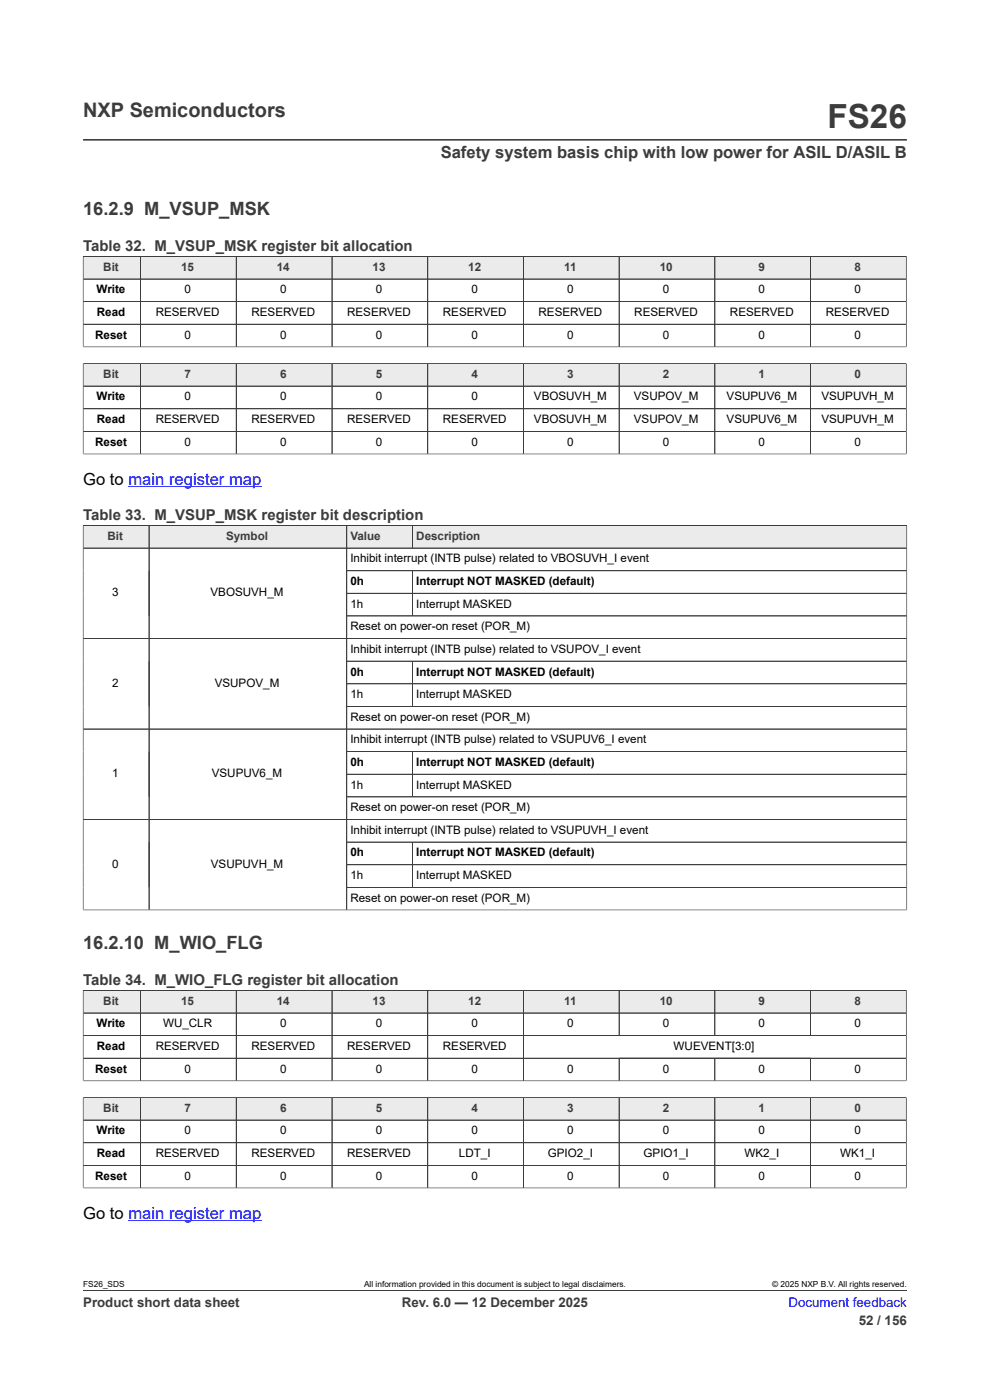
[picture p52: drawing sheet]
<svg xmlns="http://www.w3.org/2000/svg" width="210mm" height="297mm" viewBox="0 0 210 297" stroke-linecap="round" stroke-linejoin="round" font-family="sans-serif">
<defs><g id="words">
<text font-size="7.1" fill="#3c3c3c" x="175.5" y="27.2">FS26</text>
<text font-size="4.2" fill="#3c3c3c" x="17.6" y="24.8">NXP Semiconductors</text>
<g font-size="3.9" fill="#3c3c3c">
<text x="17.6" y="45.7">16.2.9 M_VSUP_MSK</text>
<text x="17.6" y="201.4">16.2.10 M_WIO_FLG</text>
</g>
<text font-size="3.5" fill="#3c3c3c" x="93.5" y="33.5">Safety system basis chip with low power for ASIL D/ASIL B</text>
<g font-size="3.5">
<text x="17.6" y="102.9">Go to main register map</text>
<text x="17.6" y="258.6">Go to main register map</text>
</g>
<g font-size="3.2" fill="#3c3c3c">
<text x="17.6" y="53.2">Table 32. M_VSUP_MSK register bit allocation</text>
<text x="17.6" y="110.3">Table 33. M_VSUP_MSK register bit description</text>
<text x="17.6" y="209">Table 34. M_WIO_FLG register bit allocation</text>
</g>
<g font-size="2.8" fill="#3c3c3c">
<text x="17.6" y="277.3">Product short data sheet</text>
<text x="85.3" y="277.3">Rev. 6.0 — 12 December 2025</text>
<text x="182.2" y="281">52 / 156</text>
</g>
<text font-size="2.8" fill="#00f" x="167.3" y="277.3">Document feedback</text>
<g font-size="2.5" fill="#3c3c3c">
<text x="21.9" y="57.4">Bit</text>
<text x="38.4" y="57.4">15</text>
<text x="58.7" y="57.4">14</text>
<text x="79" y="57.4">13</text>
<text x="99.3" y="57.4">12</text>
<text x="119.7" y="57.4">11</text>
<text x="139.9" y="57.4">10</text>
<text x="160.9" y="57.4">9</text>
<text x="181.2" y="57.4">8</text>
<text x="21.9" y="80.2">Bit</text>
<text x="39.1" y="80.2">7</text>
<text x="59.4" y="80.2">6</text>
<text x="79.7" y="80.2">5</text>
<text x="100" y="80.2">4</text>
<text x="120.3" y="80.2">3</text>
<text x="140.6" y="80.2">2</text>
<text x="160.9" y="80.2">1</text>
<text x="181.2" y="80.2">0</text>
<text x="22.8" y="114.5">Bit</text>
<text x="48" y="114.5">Symbol</text>
<text x="74.3" y="114.5">Value</text>
<text x="88.3" y="114.5">Description</text>
<text x="21.9" y="213.1">Bit</text>
<text x="38.4" y="213.1">15</text>
<text x="58.7" y="213.1">14</text>
<text x="79" y="213.1">13</text>
<text x="99.3" y="213.1">12</text>
<text x="119.7" y="213.1">11</text>
<text x="139.9" y="213.1">10</text>
<text x="160.9" y="213.1">9</text>
<text x="181.2" y="213.1">8</text>
<text x="21.9" y="235.9">Bit</text>
<text x="39.1" y="235.9">7</text>
<text x="59.4" y="235.9">6</text>
<text x="79.7" y="235.9">5</text>
<text x="100" y="235.9">4</text>
<text x="120.3" y="235.9">3</text>
<text x="140.6" y="235.9">2</text>
<text x="160.9" y="235.9">1</text>
<text x="181.2" y="235.9">0</text>
</g>
<g font-size="2.5">
<text x="20.5" y="62.2">Write</text>
<text x="39.1" y="62.2">0</text>
<text x="59.4" y="62.2">0</text>
<text x="79.7" y="62.2">0</text>
<text x="100" y="62.2">0</text>
<text x="120.3" y="62.2">0</text>
<text x="140.6" y="62.2">0</text>
<text x="160.9" y="62.2">0</text>
<text x="181.2" y="62.2">0</text>
<text x="20.2" y="71.8">Reset</text>
<text x="20.5" y="67">Read</text>
<text x="33" y="67">RESERVED</text>
<text x="39.1" y="71.8">0</text>
<text x="53.3" y="67">RESERVED</text>
<text x="59.4" y="71.8">0</text>
<text x="73.6" y="67">RESERVED</text>
<text x="79.7" y="71.8">0</text>
<text x="93.9" y="67">RESERVED</text>
<text x="100" y="71.8">0</text>
<text x="114.2" y="67">RESERVED</text>
<text x="120.3" y="71.8">0</text>
<text x="134.5" y="67">RESERVED</text>
<text x="140.6" y="71.8">0</text>
<text x="154.8" y="67">RESERVED</text>
<text x="160.9" y="71.8">0</text>
<text x="175.1" y="67">RESERVED</text>
<text x="181.2" y="71.8">0</text>
<text x="20.5" y="85">Write</text>
<text x="20.5" y="89.8">Read</text>
<text x="33" y="89.8">RESERVED</text>
<text x="39.1" y="85">0</text>
<text x="53.3" y="89.8">RESERVED</text>
<text x="59.4" y="85">0</text>
<text x="73.6" y="89.8">RESERVED</text>
<text x="79.7" y="85">0</text>
<text x="93.9" y="89.8">RESERVED</text>
<text x="100" y="85">0</text>
<text x="113.3" y="85">VBOSUVH_M</text>
<text x="113.3" y="89.8">VBOSUVH_M</text>
<text x="134.5" y="85">VSUPOV_M</text>
<text x="134.5" y="89.8">VSUPOV_M</text>
<text x="154.1" y="85">VSUPUV6_M</text>
<text x="154.1" y="89.8">VSUPUV6_M</text>
<text x="174.2" y="85">VSUPUVH_M</text>
<text x="174.2" y="89.8">VSUPUVH_M</text>
<text x="20.2" y="94.5">Reset</text>
<text x="39.1" y="94.5">0</text>
<text x="59.4" y="94.5">0</text>
<text x="79.7" y="94.5">0</text>
<text x="100" y="94.5">0</text>
<text x="120.3" y="94.5">0</text>
<text x="140.6" y="94.5">0</text>
<text x="160.9" y="94.5">0</text>
<text x="181.2" y="94.5">0</text>
<text x="74.3" y="119.3">Inhibit interrupt (INTB pulse) related to VBOSUVH_I event</text>
<text x="74.3" y="124.1">0h</text>
<text x="88.3" y="124.1">Interrupt NOT MASKED (default)</text>
<text x="23.8" y="126.5">3</text>
<text x="44.7" y="126.5">VBOSUVH_M</text>
<text x="74.3" y="128.9">1h</text>
<text x="88.3" y="128.9">Interrupt MASKED</text>
<text x="74.3" y="133.7">Reset on power-on reset (POR_M)</text>
<text x="74.3" y="138.5">Inhibit interrupt (INTB pulse) related to VSUPOV_I event</text>
<text x="74.3" y="143.3">0h</text>
<text x="88.3" y="143.3">Interrupt NOT MASKED (default)</text>
<text x="23.8" y="145.7">2</text>
<text x="45.5" y="145.7">VSUPOV_M</text>
<text x="74.3" y="148.1">1h</text>
<text x="88.3" y="148.1">Interrupt MASKED</text>
<text x="74.3" y="152.9">Reset on power-on reset (POR_M)</text>
<text x="74.3" y="157.7">Inhibit interrupt (INTB pulse) related to VSUPUV6_I event</text>
<text x="23.8" y="164.9">1</text>
<text x="44.9" y="164.9">VSUPUV6_M</text>
<text x="74.3" y="162.5">0h</text>
<text x="74.3" y="167.3">1h</text>
<text x="88.3" y="162.5">Interrupt NOT MASKED (default)</text>
<text x="88.3" y="167.3">Interrupt MASKED</text>
<text x="74.3" y="172.1">Reset on power-on reset (POR_M)</text>
<text x="74.3" y="176.9">Inhibit interrupt (INTB pulse) related to VSUPUVH_I event</text>
<text x="23.8" y="184.1">0</text>
<text x="44.7" y="184.1">VSUPUVH_M</text>
<text x="74.3" y="181.7">0h</text>
<text x="88.3" y="181.7">Interrupt NOT MASKED (default)</text>
<text x="74.3" y="186.5">1h</text>
<text x="74.3" y="191.3">Reset on power-on reset (POR_M)</text>
<text x="88.3" y="186.5">Interrupt MASKED</text>
<text x="20.5" y="217.9">Write</text>
<text x="34.6" y="217.9">WU_CLR</text>
<text x="59.4" y="217.9">0</text>
<text x="79.7" y="217.9">0</text>
<text x="100" y="217.9">0</text>
<text x="120.3" y="217.9">0</text>
<text x="140.6" y="217.9">0</text>
<text x="160.9" y="217.9">0</text>
<text x="181.2" y="217.9">0</text>
<text x="20.2" y="227.5">Reset</text>
<text x="20.5" y="222.7">Read</text>
<text x="33" y="222.7">RESERVED</text>
<text x="39.1" y="227.5">0</text>
<text x="53.3" y="222.7">RESERVED</text>
<text x="59.4" y="227.5">0</text>
<text x="73.6" y="222.7">RESERVED</text>
<text x="79.7" y="227.5">0</text>
<text x="93.9" y="222.7">RESERVED</text>
<text x="100" y="227.5">0</text>
<text x="120.3" y="227.5">0</text>
<text x="140.6" y="227.5">0</text>
<text x="142.9" y="222.7">WUEVENT[3:0]</text>
<text x="160.9" y="227.5">0</text>
<text x="181.2" y="227.5">0</text>
<text x="20.5" y="240.7">Write</text>
<text x="20.5" y="245.5">Read</text>
<text x="33" y="245.5">RESERVED</text>
<text x="39.1" y="240.7">0</text>
<text x="53.3" y="245.5">RESERVED</text>
<text x="59.4" y="240.7">0</text>
<text x="73.6" y="245.5">RESERVED</text>
<text x="79.7" y="240.7">0</text>
<text x="97.3" y="245.5">LDT_I</text>
<text x="100" y="240.7">0</text>
<text x="116.2" y="245.5">GPIO2_I</text>
<text x="120.3" y="240.7">0</text>
<text x="136.5" y="245.5">GPIO1_I</text>
<text x="140.6" y="240.7">0</text>
<text x="157.9" y="245.5">WK2_I</text>
<text x="160.9" y="240.7">0</text>
<text x="178.2" y="245.5">WK1_I</text>
<text x="181.2" y="240.7">0</text>
<text x="20.2" y="250.3">Reset</text>
<text x="39.1" y="250.3">0</text>
<text x="59.4" y="250.3">0</text>
<text x="79.7" y="250.3">0</text>
<text x="100" y="250.3">0</text>
<text x="120.3" y="250.3">0</text>
<text x="140.6" y="250.3">0</text>
<text x="160.9" y="250.3">0</text>
<text x="181.2" y="250.3">0</text>
</g>
<g font-size="1.8">
<text x="17.6" y="273.1">FS26_SDS</text>
<text x="77.2" y="273.1">All information provided in this document is subject to legal disclaimers.</text>
<text x="163.8" y="273.1">© 2025 NXP B.V. All rights reserved.</text>
</g>
</g></defs>
<path d="M17.6 29.7h174.8M17.6 54.4h174.6" fill="none" stroke="#3c3c3c" stroke-width=".21"/>
<path d="M17.7 54.5h12v4.6h-12z" fill="#ebebeb"/>
<path d="M17.6 54.4h12.2v4.8h-12.2z" fill="none" stroke="#3c3c3c" stroke-width=".21"/>
<path d="M29.9 54.5h20.2v4.6h-20.2z" fill="#ebebeb"/>
<path d="M29.8 54.4h20.3v4.8h-20.3z" fill="none" stroke="#3c3c3c" stroke-width=".21"/>
<path d="M50.2 54.5h20.2v4.6h-20.2z" fill="#ebebeb"/>
<path d="M50.1 54.4h20.3v4.8h-20.3z" fill="none" stroke="#3c3c3c" stroke-width=".21"/>
<path d="M70.5 54.5h20.2v4.6h-20.2z" fill="#ebebeb"/>
<path d="M70.4 54.4h20.3v4.8h-20.3z" fill="none" stroke="#3c3c3c" stroke-width=".21"/>
<path d="M90.8 54.5h20.2v4.6h-20.2z" fill="#ebebeb"/>
<path d="M90.7 54.4h20.3v4.8h-20.3z" fill="none" stroke="#3c3c3c" stroke-width=".21"/>
<path d="M111.1 54.5h20.2v4.6h-20.2z" fill="#ebebeb"/>
<path d="M111 54.4h20.3v4.8h-20.3z" fill="none" stroke="#3c3c3c" stroke-width=".21"/>
<path d="M131.4 54.5h20.2v4.6h-20.2z" fill="#ebebeb"/>
<path d="M131.3 54.4h20.3v4.8h-20.3z" fill="none" stroke="#3c3c3c" stroke-width=".21"/>
<path d="M151.7 54.5h20.2v4.6h-20.2z" fill="#ebebeb"/>
<path d="M151.6 54.4h20.3v4.8h-20.3z" fill="none" stroke="#3c3c3c" stroke-width=".21"/>
<path d="M172 54.5h20.2v4.6h-20.2z" fill="#ebebeb"/>
<g fill="none" stroke="#3c3c3c" stroke-width=".21">
<path d="M17.6 54.4h174.6v19.3M17.6 59.2h174.6M17.6 54.5v19.2M29.8 54.5v19.1M50.1 54.5v19.1M70.4 54.5v19.1M90.7 54.5v19.1M111 54.5v19.1M131.3 54.5v19.1M151.6 54.5v19.1M171.9 54.4v19.2M17.6 73.6h174.7"/>
<path d="M17.6 68.8h174.6M192.2 64h-174.6"/>
</g>
<path d="M17.7 77.2h12v4.6h-12z" fill="#ebebeb"/>
<path d="M17.6 77v4.9h12.2v-4.8h-12.2" fill="none" stroke="#3c3c3c" stroke-width=".21"/>
<path d="M29.9 77.2h20.2v4.6h-20.2z" fill="#ebebeb"/>
<path d="M29.8 77.1h20.3v4.8h-20.3z" fill="none" stroke="#3c3c3c" stroke-width=".21"/>
<path d="M50.2 77.2h20.2v4.6h-20.2z" fill="#ebebeb"/>
<path d="M50.1 77.1h20.3v4.8h-20.3z" fill="none" stroke="#3c3c3c" stroke-width=".21"/>
<path d="M70.5 77.2h20.2v4.6h-20.2z" fill="#ebebeb"/>
<path d="M70.4 77.1h20.3v4.8h-20.3z" fill="none" stroke="#3c3c3c" stroke-width=".21"/>
<path d="M90.8 77.2h20.2v4.6h-20.2z" fill="#ebebeb"/>
<path d="M90.7 77.1h20.3v4.8h-20.3z" fill="none" stroke="#3c3c3c" stroke-width=".21"/>
<path d="M111.1 77.2h20.2v4.6h-20.2z" fill="#ebebeb"/>
<path d="M111 77.1h20.3v4.8h-20.3z" fill="none" stroke="#3c3c3c" stroke-width=".21"/>
<path d="M131.4 77.2h20.2v4.6h-20.2z" fill="#ebebeb"/>
<path d="M131.3 77.1h20.3v4.8h-20.3z" fill="none" stroke="#3c3c3c" stroke-width=".21"/>
<path d="M151.7 77.2h20.2v4.6h-20.2z" fill="#ebebeb"/>
<path d="M151.6 77.1h20.3v4.8h-20.3z" fill="none" stroke="#3c3c3c" stroke-width=".21"/>
<path d="M172 77.2h20.2v4.6h-20.2z" fill="#ebebeb"/>
<g fill="none" stroke="#3c3c3c" stroke-width=".21">
<path d="M17.6 77.2v19.2M17.7 77.1h174.6M29.8 77.2v19.1M50.1 77.2v19.1M70.4 77.2v19.1M90.7 77.2v19.1M111 77.2v19.1M131.3 77.2v19.1M151.6 77.2v19.1M171.9 77.1v19.2M192.2 77v19.4M17.6 96.3h174.7"/>
<path d="M17.6 81.9h174.6M17.6 86.7h174.6M192.2 91.5h-174.6M17.6 111.5h174.8"/>
</g>
<path d="M27.2 103.2h28.3" fill="none" stroke="#00f" stroke-width=".21"/>
<path d="M17.7 111.5h13.8v4.7h-13.8z" fill="#ebebeb"/>
<path d="M17.6 111.5h14v4.8h-14z" fill="none" stroke="#3c3c3c" stroke-width=".21"/>
<path d="M31.7 111.5h41.8v4.7h-41.8z" fill="#ebebeb"/>
<path d="M31.6 111.5h41.9v4.8h-41.9z" fill="none" stroke="#3c3c3c" stroke-width=".21"/>
<path d="M73.6 111.5h13.9v4.7h-13.9z" fill="#ebebeb"/>
<path d="M73.5 111.5h14v4.8h-14z" fill="none" stroke="#3c3c3c" stroke-width=".21"/>
<path d="M87.6 111.5h104.7v4.7h-104.7z" fill="#ebebeb"/>
<g fill="none" stroke="#3c3c3c" stroke-width=".21">
<path d="M17.6 111.5h174.8v81.6M17.6 116.3h174.8M17.6 111.5v81.6M31.6 111.5v81.5M73.5 111.5v81.5M87.5 111.5v4.8M17.6 135.5h174.8M73.5 121.1h118.9M73.5 125.9h118.9M73.5 130.7h118.9M87.5 121.1v9.6M17.6 154.7h174.8"/>
<path d="M73.5 140.3h118.9M73.5 145.1h118.9M73.5 149.9h118.9M73.5 159.5h118.9M87.5 140.3v9.6M87.5 159.5v9.6M17.6 173.8h174.8M73.5 164.3h118.9M73.5 169.1h118.9M73.5 178.6h118.9M87.5 178.6v9.6M73.5 183.4h118.9"/>
<path d="M73.5 188.2h118.9M192.4 193h-174.8M17.6 210.1h174.6"/>
</g>
<path d="M17.7 210.2h12v4.6h-12z" fill="#ebebeb"/>
<path d="M17.6 210.1h12.2v4.8h-12.2z" fill="none" stroke="#3c3c3c" stroke-width=".21"/>
<path d="M29.9 210.2h20.2v4.6h-20.2z" fill="#ebebeb"/>
<path d="M29.8 210.1h20.3v4.8h-20.3z" fill="none" stroke="#3c3c3c" stroke-width=".21"/>
<path d="M50.2 210.2h20.2v4.6h-20.2z" fill="#ebebeb"/>
<path d="M50.1 210.1h20.3v4.8h-20.3z" fill="none" stroke="#3c3c3c" stroke-width=".21"/>
<path d="M70.5 210.2h20.2v4.6h-20.2z" fill="#ebebeb"/>
<path d="M70.4 210.1h20.3v4.8h-20.3z" fill="none" stroke="#3c3c3c" stroke-width=".21"/>
<path d="M90.8 210.2h20.2v4.6h-20.2z" fill="#ebebeb"/>
<path d="M90.7 210.1h20.3v4.8h-20.3z" fill="none" stroke="#3c3c3c" stroke-width=".21"/>
<path d="M111.1 210.2h20.2v4.6h-20.2z" fill="#ebebeb"/>
<path d="M111 210.1h20.3v4.8h-20.3z" fill="none" stroke="#3c3c3c" stroke-width=".21"/>
<path d="M131.4 210.2h20.2v4.6h-20.2z" fill="#ebebeb"/>
<path d="M131.3 210.1h20.3v4.8h-20.3z" fill="none" stroke="#3c3c3c" stroke-width=".21"/>
<path d="M151.7 210.2h20.2v4.6h-20.2z" fill="#ebebeb"/>
<path d="M151.6 210.1h20.3v4.8h-20.3z" fill="none" stroke="#3c3c3c" stroke-width=".21"/>
<path d="M172 210.2h20.2v4.6h-20.2z" fill="#ebebeb"/>
<g fill="none" stroke="#3c3c3c" stroke-width=".21">
<path d="M17.6 210.1h174.6v19.3M17.6 214.9h174.6M17.6 219.7h174.6M17.6 210.2v19.2M29.8 210.2v19.1M50.1 210.2v19.1M70.4 210.2v19.1M90.7 210.2v19.1M111 210.2v19.1M131.3 210.2v9.5M151.6 210.2v9.5M171.9 210.1v9.6"/>
<path d="M17.6 229.3h174.7M17.6 224.5h174.6M131.3 224.5v4.8M151.6 224.5v4.8M171.9 224.5v4.8"/>
</g>
<path d="M17.7 232.9h12v4.7h-12z" fill="#ebebeb"/>
<path d="M17.6 232.8v4.8h12.2v-4.8h-12.2" fill="none" stroke="#3c3c3c" stroke-width=".21"/>
<path d="M29.9 232.9h20.2v4.7h-20.2z" fill="#ebebeb"/>
<path d="M29.8 232.8h20.3v4.8h-20.3z" fill="none" stroke="#3c3c3c" stroke-width=".21"/>
<path d="M50.2 232.9h20.2v4.7h-20.2z" fill="#ebebeb"/>
<path d="M50.1 232.8h20.3v4.8h-20.3z" fill="none" stroke="#3c3c3c" stroke-width=".21"/>
<path d="M70.5 232.9h20.2v4.7h-20.2z" fill="#ebebeb"/>
<path d="M70.4 232.8h20.3v4.8h-20.3z" fill="none" stroke="#3c3c3c" stroke-width=".21"/>
<path d="M90.8 232.9h20.2v4.7h-20.2z" fill="#ebebeb"/>
<path d="M90.7 232.8h20.3v4.8h-20.3z" fill="none" stroke="#3c3c3c" stroke-width=".21"/>
<path d="M111.1 232.9h20.2v4.7h-20.2z" fill="#ebebeb"/>
<path d="M111 232.8h20.3v4.8h-20.3z" fill="none" stroke="#3c3c3c" stroke-width=".21"/>
<path d="M131.4 232.9h20.2v4.7h-20.2z" fill="#ebebeb"/>
<path d="M131.3 232.8h20.3v4.8h-20.3z" fill="none" stroke="#3c3c3c" stroke-width=".21"/>
<path d="M151.7 232.9h20.2v4.7h-20.2z" fill="#ebebeb"/>
<path d="M151.6 232.8h20.3v4.8h-20.3z" fill="none" stroke="#3c3c3c" stroke-width=".21"/>
<path d="M172 232.9h20.2v4.7h-20.2z" fill="#ebebeb"/>
<g fill="none" stroke="#3c3c3c" stroke-width=".21">
<path d="M17.6 237.6h174.6M17.6 232.9v19.2M17.7 232.8h174.6M29.8 232.9v19.1M50.1 232.9v19.1M70.4 232.9v19.1M90.7 232.9v19.1M111 232.9v19.1M131.3 232.9v19.1M151.6 232.9v19.1M171.9 232.8v19.2M192.2 232.8v19.3"/>
<path d="M17.6 252h174.7M17.6 247.2h174.6M192.2 242.4h-174.6M17.6 273.8h174.8"/>
</g>
<path d="M27.2 258.9h28.3" fill="none" stroke="#00f" stroke-width=".21"/>
<use href="#words"/>
</svg>
